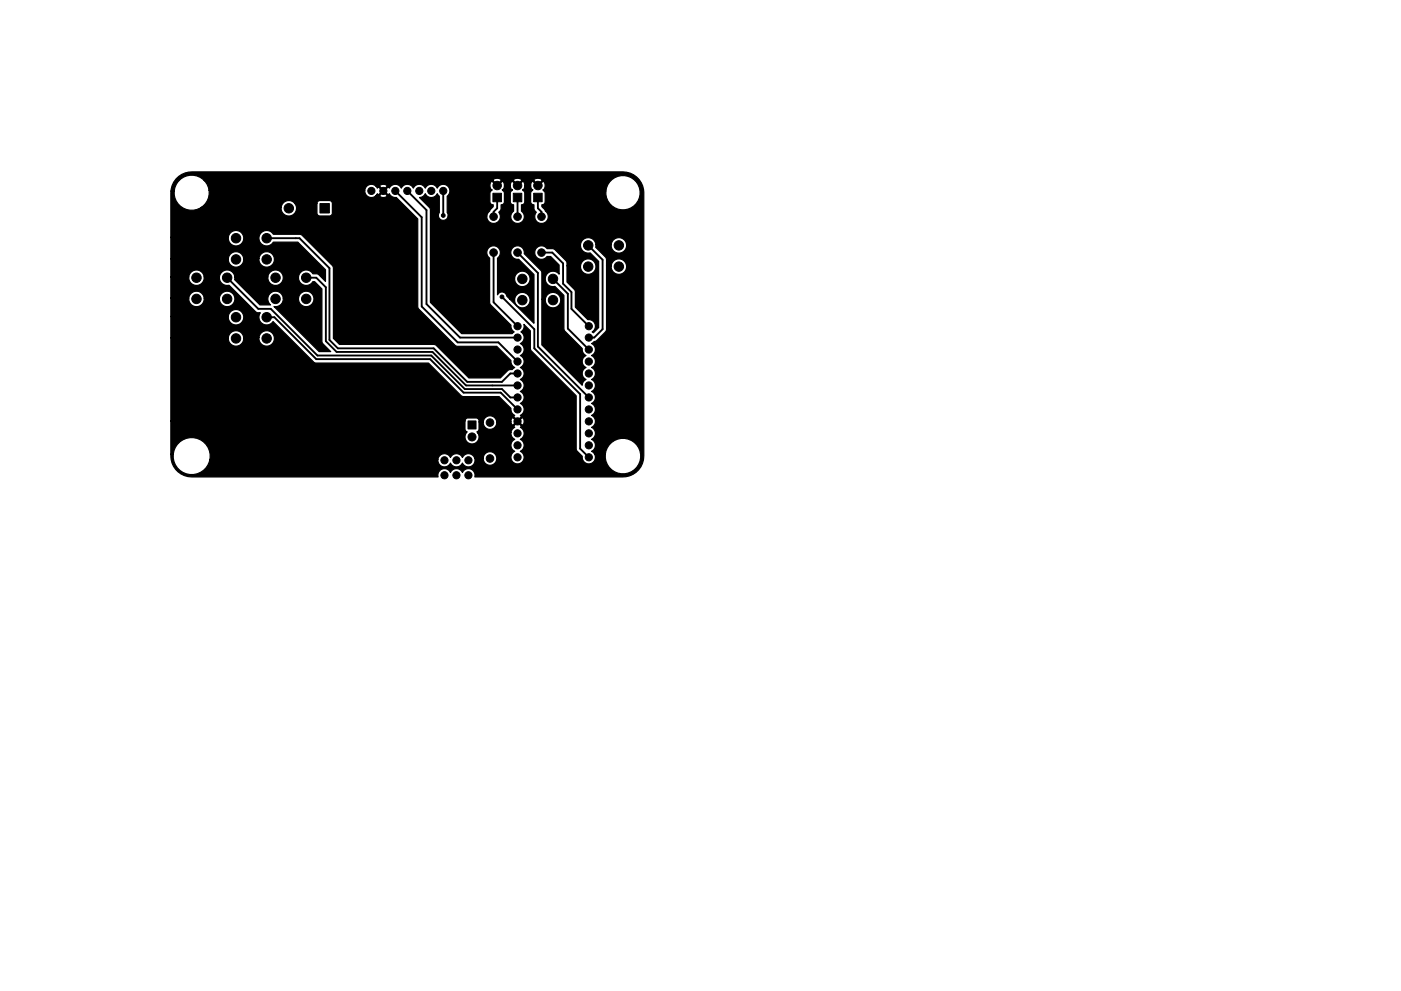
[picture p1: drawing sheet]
<svg xmlns="http://www.w3.org/2000/svg" width="297mm" height="210mm" viewBox="0 0 297 210" stroke-linecap="round" stroke-linejoin="round" font-family="sans-serif">
<g fill="#000" stroke="#000" stroke-width=".21">
<path d="M67.8 43.2h2v2h-2zM104.5 41h1.8v1.8h-1.8zM108.8 41h1.8v1.8h-1.8zM113.1 41h1.8v1.8h-1.8zM99.2 89.3h1.7v1.7h-1.7z"/>
<circle cx="105.4" cy="39.4" r=".9"/>
<circle cx="109.7" cy="39.4" r=".9"/>
<circle cx="114" cy="39.4" r=".9"/>
<circle cx="41.7" cy="58.9" r="1"/>
<circle cx="48.2" cy="58.9" r="1"/>
<circle cx="50" cy="50.5" r="1"/>
<circle cx="50" cy="55" r="1"/>
<circle cx="56.5" cy="50.5" r="1"/>
<circle cx="56.5" cy="55" r="1"/>
<circle cx="58.4" cy="58.9" r="1"/>
<circle cx="61.2" cy="44.2" r="1"/>
<circle cx="64.9" cy="58.9" r="1"/>
<circle cx="78.7" cy="40.5" r=".76"/>
<circle cx="81.3" cy="40.5" r=".76"/>
<circle cx="83.8" cy="40.5" r=".76"/>
<circle cx="86.4" cy="40.5" r=".76"/>
<circle cx="88.9" cy="40.5" r=".76"/>
<circle cx="91.4" cy="40.5" r=".76"/>
<circle cx="94" cy="40.5" r=".76"/>
<circle cx="94" cy="45.7" r=".2"/>
<circle cx="94" cy="45.7" r=".4"/>
<circle cx="104.6" cy="46" r=".8"/>
<circle cx="104.6" cy="53.6" r=".8"/>
<circle cx="109.7" cy="46" r=".8"/>
<circle cx="109.7" cy="53.6" r=".8"/>
<circle cx="110.7" cy="59.2" r="1"/>
<circle cx="114.8" cy="46" r=".8"/>
<circle cx="114.8" cy="53.6" r=".8"/>
<circle cx="117.2" cy="59.2" r="1"/>
<circle cx="124.7" cy="52.1" r="1"/>
<circle cx="124.7" cy="56.6" r="1"/>
<circle cx="131.2" cy="52.1" r="1"/>
<circle cx="131.2" cy="56.6" r="1"/>
<circle cx="41.7" cy="63.4" r="1"/>
<circle cx="48.2" cy="63.4" r="1"/>
<circle cx="50" cy="67.3" r="1"/>
<circle cx="50" cy="71.8" r="1"/>
<circle cx="56.5" cy="67.3" r="1"/>
<circle cx="56.5" cy="71.8" r="1"/>
<circle cx="58.4" cy="63.4" r="1"/>
<circle cx="64.9" cy="63.4" r="1"/>
<circle cx="106.4" cy="63" r=".4"/>
<circle cx="109.7" cy="74.2" r=".76"/>
<circle cx="109.7" cy="71.6" r=".76"/>
<circle cx="109.7" cy="79.2" r=".76"/>
<circle cx="109.7" cy="69.2" r=".76"/>
<circle cx="109.7" cy="76.7" r=".76"/>
<circle cx="110.7" cy="63.7" r="1"/>
<circle cx="117.2" cy="63.7" r="1"/>
<circle cx="124.8" cy="79.2" r=".76"/>
<circle cx="124.8" cy="69.2" r=".76"/>
<circle cx="124.8" cy="71.6" r=".76"/>
<circle cx="124.8" cy="76.7" r=".76"/>
<circle cx="124.8" cy="74.2" r=".76"/>
<circle cx="94.2" cy="97.7" r=".76"/>
<circle cx="96.8" cy="97.7" r=".76"/>
<circle cx="99.3" cy="97.7" r=".76"/>
<circle cx="100.1" cy="92.7" r=".85"/>
<circle cx="103.9" cy="97.3" r=".8"/>
<circle cx="103.9" cy="89.7" r=".8"/>
<circle cx="109.7" cy="86.9" r=".76"/>
<circle cx="109.7" cy="84.3" r=".76"/>
<circle cx="109.7" cy="97" r=".76"/>
<circle cx="109.7" cy="89.4" r=".76"/>
<circle cx="109.7" cy="81.8" r=".76"/>
<circle cx="109.7" cy="91.9" r=".76"/>
<circle cx="109.7" cy="94.5" r=".76"/>
<circle cx="124.8" cy="89.4" r=".76"/>
<circle cx="124.8" cy="84.3" r=".76"/>
<circle cx="124.8" cy="86.9" r=".76"/>
<circle cx="124.8" cy="97" r=".76"/>
<circle cx="124.8" cy="81.8" r=".76"/>
<circle cx="124.8" cy="94.5" r=".76"/>
<circle cx="124.8" cy="91.9" r=".76"/>
<circle cx="94.2" cy="100.8" r=".76"/>
<circle cx="96.8" cy="100.8" r=".76"/>
<circle cx="99.3" cy="100.8" r=".76"/>
</g>
<g fill="none" stroke="#000" stroke-width=".4">
<path d="M48.2 58.9l6.6 6.6h2.6l9.9 9.9h24.1l7.2 7.1h7.8l1.8 1.8h1.5M56.5 50.5h7l6.3 6.4v15.2l1.8 1.8h20.3l7.2 7.1h7.3l1.8-1.8h1.5M64.9 58.9h2.2l2 2.1v11.4l2.3 2.3h20.3l7.1 7.1h10.9M83.8 40.5l5.6 5.6v18.9l7.6 7.6h8.7l4 4.1M86.4 40.5l4 4.1v19.9l7.1 7.1h12.2M94 40.5v5.2M104.6 53.6v10.5l5.1 5.1M105.4 41.9v2.3l-.8 .8v1M109.7 53.6l4.3 4.3v15.6l10.8 10.8M109.7 41.9v4.1M114 41.9v2.3l.8 .8v1M114.8 53.6h2.3l2.3 2.3v4.3l1.8 1.8v3.5l3.6 3.7"/>
<path d="M117.2 59.2l3.2 3.1v7.4l4.4 4.5M124.7 52.1l3.1 3v14.7l-1.8 1.8h-1.2M56.5 67.3h1.7l8.9 8.9h24.1l7.1 7.1h7.9l3.5 3.6M106.4 63l6.9 6.8v4.1l9.7 9.7v11.6l1.8 1.8"/>
</g>
<path d="M37.3 38a4.4 4.4 0 0 1 3.4-1.5h92.2a4.4 4.4 0 0 1 3.6 4.4l-.1 56.7a4.4 4.4 0 0 1-4.3 3.6h-31.4v-.2a1.4 1.4 0 0 0-1-1.5 1.4 1.4 0 0 0-1.7 .7 1.39 1.39 0 0 0-1.2-.8 1.39 1.39 0 0 0-1.3 .8 1.4 1.4 0 0 0-1.7-.7 1.4 1.4 0 0 0-.9 1.7l-53-.1a4.5 4.5 0 0 1-3.7-4.7h.5v.8a3.9 3.9 0 0 0 3.7 3.5 3.9 3.9 0 0 0 4.1-3.2h48.3v.3a1.4 1.4 0 0 0 1.2 1.2 1.4 1.4 0 0 0 1.5-.8 1.39 1.39 0 0 0 1.3 .9 1.39 1.39 0 0 0 1.2-.9 1.4 1.4 0 0 0 1.9 .7 1.4 1.4 0 0 0 .7-1.8h1.9v.3a1.44 1.44 0 0 0 2.1 1.1 1.44 1.44 0 0 0 0-2.4 1.44 1.44 0 0 0-2.1 1h-1.9v-.1a1.4 1.4 0 0 0-1.3-.7 1.4 1.4 0 0 0-1.3 .8 1.39 1.39 0 0 0-1.2-.8 1.39 1.39 0 0 0-1.3 .8 1.4 1.4 0 0 0-1.5-.8 1.4 1.4 0 0 0-1.2 1.2h-48.3l.1-.3a3.9 3.9 0 0 0-3.6-4.3 3.9 3.9 0 0 0-4.3 3.5h-.5v-7.1h62.4v1.8l.5 .5-.2 .2a1.49 1.49 0 0 0 .1 2 1.49 1.49 0 0 0 2.1 0 1.49 1.49 0 0 0 .2-2h7l.2 .8 .6 .6a1.39 1.39 0 0 0-.8 1.3 1.39 1.39 0 0 0 .8 1.3 1.4 1.4 0 0 0-.5 2.1 1.4 1.4 0 0 0 2.2 0 1.4 1.4 0 0 0-.5-2.1 1.39 1.39 0 0 0 .8-1.3 1.39 1.39 0 0 0-.8-1.3 1.39 1.39 0 0 0 .8-1.3 1.39 1.39 0 0 0-.8-1.2l.2-.3-.8-.8-.8 .8 .2 .3-.5 .4-.3 .7h-7l-.2-.2 .5-.5v-1.6h.9v.3a1.44 1.44 0 0 0 1.5 1.3 1.44 1.44 0 0 0 1.3-1.6h3l.2 .6 .3 .1 .7-.8h.4l.8 .8a.92 .92 0 0 0 0-1.6l-.8 .8h-.4l-.7-.8-.3 .1-.2 .8h-3a1.44 1.44 0 0 0-1.4-1.3 1.44 1.44 0 0 0-1.4 1.3h-.9v-.2a.64 .64 0 0 0-.7-.6h-1.8l-.3 .2-.2 .4h-62.4v-17.7h12.2a1.64 1.64 0 0 0 1.6 1.8 1.64 1.64 0 0 0 1.7-1.8h3.2v.4a1.64 1.64 0 0 0 2.5 1.2 1.64 1.64 0 0 0 0-2.8 1.64 1.64 0 0 0-2.5 1.2h-3.2l-.1-.3a1.64 1.64 0 0 0-1.7-1.1 1.64 1.64 0 0 0-1.5 1.4h-12.2v-4.5h12.2v.4a1.64 1.64 0 0 0 2.5 1.2 1.64 1.64 0 0 0 0-2.8 1.64 1.64 0 0 0-2.5 1.2h-12.2v-3.8h3.8v.3a1.64 1.64 0 0 0 1.8 1.5 1.64 1.64 0 0 0 1.5-1.8h3.2v.3a1.64 1.64 0 0 0 2.5 1.2 1.64 1.64 0 0 0 0-2.8 1.64 1.64 0 0 0-2.5 1.3h-3.2l-.1-.4a1.64 1.64 0 0 0-1.7-1.1 1.64 1.64 0 0 0-1.5 1.5h-3.8v-4.5h3.8v.3a1.64 1.64 0 0 0 1.8 1.5 1.64 1.64 0 0 0 1.5-1.8h3.2v.3a1.64 1.64 0 0 0 2.1 1.4l5.6 5.6 .4 .2 .6 .1-.1 .1a1.64 1.64 0 0 0 .6 2.2 1.64 1.64 0 0 0 2.2-.5l8.8 8.8h24.1l7 7 .5 .1h7.5l2.5 2.6 .2 .8 .6 .6-.2 .3 .8 .8 .8-.8-.2-.3a1.39 1.39 0 0 0 .8-1.2 1.39 1.39 0 0 0-.8-1.3 1.39 1.39 0 0 0 .8-1.3 1.39 1.39 0 0 0-.8-1.2 1.39 1.39 0 0 0 .8-1.3 1.39 1.39 0 0 0-.8-1.3 1.39 1.39 0 0 0 .8-1.3 1.39 1.39 0 0 0-.8-1.2 1.39 1.39 0 0 0 .8-1.3 1.39 1.39 0 0 0-.8-1.3 1.39 1.39 0 0 0 .8-1.2 1.39 1.39 0 0 0-.8-1.3 1.39 1.39 0 0 0 .1-2.5l.7-.8v-.8l1.3 1.4v3.7l.2 .5 9.6 9.6v11.3l1.2 1.6a1.4 1.4 0 0 0 1.7 1.5 1.4 1.4 0 0 0 1-2h2.2v.7a3.8 3.8 0 0 0 5.8 2.9 3.8 3.8 0 0 0 0-6.4 3.8 3.8 0 0 0-5.8 2.8h-2.2l-.7-.6a1.39 1.39 0 0 0 .8-1.3 1.39 1.39 0 0 0-.8-1.3 1.39 1.39 0 0 0 .8-1.3 1.39 1.39 0 0 0-.8-1.2 1.39 1.39 0 0 0 .8-1.3 1.39 1.39 0 0 0-.8-1.3 1.39 1.39 0 0 0 .8-1.2 1.39 1.39 0 0 0-.8-1.3 1.39 1.39 0 0 0 .8-1.3 1.39 1.39 0 0 0-.8-1.2 1.39 1.39 0 0 0 .8-1.3 1.39 1.39 0 0 0-.8-1.3 1.39 1.39 0 0 0 .8-1.3 1.39 1.39 0 0 0-.8-1.2 1.39 1.39 0 0 0 .8-1.3 1.39 1.39 0 0 0-.8-1.3 1.39 1.39 0 0 0 .8-1.2 1.39 1.39 0 0 0-.8-1.3l1.2-.7 1.8-1.8 .2-.4v-13.6h1v.3a1.64 1.64 0 0 0 2.5 1.3 1.64 1.64 0 0 0 0-2.8 1.64 1.64 0 0 0-2.5 1.2h-1l-.1-1.8-2.2-2.1v-.6h3.3v.3a1.64 1.64 0 0 0 2.5 1.3 1.64 1.64 0 0 0 0-2.8 1.64 1.64 0 0 0-2.5 1.2h-3.3v-.3a1.64 1.64 0 0 0-2-1.1 1.64 1.64 0 0 0-1.2 2 1.64 1.64 0 0 0 2 1.2l1.8 1.8v14l-1.1 1.1-.3-.2 .2-.1a1.4 1.4 0 0 0 .4-1.7 1.4 1.4 0 0 0-1.5-.8l-2.6-2.6-.1-3.6-1.7-1.8v-3.4h2.9a1.64 1.64 0 0 0 2.2 1.7 1.64 1.64 0 0 0 .5-2.7 1.64 1.64 0 0 0-2.7 .7v.3h-2.9l-.1-1-2.4-2.4-.4-.2h-1.3a1.44 1.44 0 0 0-2.2-.3 1.44 1.44 0 0 0 0 2.2 1.44 1.44 0 0 0 2.2-.3h.7l1.8 1.8v1.9a1.64 1.64 0 0 0-2.8 .6 1.64 1.64 0 0 0 1.9 2.1l2 1.9v7.3l3.9 4a1.38 1.38 0 0 0 .8 1.4 1.39 1.39 0 0 0-.9 1.3 1.39 1.39 0 0 0 .9 1.3 1.39 1.39 0 0 0-.9 1.2 1.39 1.39 0 0 0 .9 1.3l-.7 .6-.2 .6-8.5-8.5v-9.7h.7a1.64 1.64 0 0 0 2.2 1.7 1.64 1.64 0 0 0 .6-2.7 1.64 1.64 0 0 0-2.7 .7l-.1 .3h-.7l-.1-5.9-3.7-3.8a1.44 1.44 0 0 0-1.3-1.7 1.44 1.44 0 0 0-1.5 1.6 1.44 1.44 0 0 0 1.7 1.3l3.2 3.3v10.3l-5.1-5.1h1a1.64 1.64 0 0 0 2.2 1.7 1.64 1.64 0 0 0 .6-2.7 1.64 1.64 0 0 0-2.7 .7l-.1 .3h-1l-.7-.8a1.04 1.04 0 0 0-.9-.8 1.04 1.04 0 0 0-1 .7v-3.6h3.6a1.64 1.64 0 0 0 2.2 1.7 1.64 1.64 0 0 0 .6-2.7 1.64 1.64 0 0 0-2.7 .7l-.1 .3h-3.6l.1-4.3a1.44 1.44 0 0 0 .1-2.1 1.44 1.44 0 0 0-2.1 0 1.44 1.44 0 0 0 .2 2.2l.1 9.7 4.4 4.5 .2 .9 .5 .5-.4 .4h-10.7l-6.6-6.6-.1-19.8-.2-.4-2.1-2.1 .7-.2 .6-.5a1.4 1.4 0 0 0 1.3 .7 1.4 1.4 0 0 0 1.2-.8l.4 .5v3.6a1.04 1.04 0 0 0 .6 1.5 1.04 1.04 0 0 0 1.3-.9h8.2v.3a1.44 1.44 0 0 0 2 1.2 1.44 1.44 0 0 0 .5-2.3l.5-.5 .1-1.1a.64 .64 0 0 0 .6-.6v-1.9l-.4-.7h.2l.2-.8h1.3l.2 .8h.3l-.5 .7v2a.64 .64 0 0 0 .7 .5l-.1 1.5a1.44 1.44 0 0 0-.1 2.1 1.44 1.44 0 0 0 2.1-.1 1.44 1.44 0 0 0-.2-2.1v-1.4a.64 .64 0 0 0 .7-.6v-1.9l-.5-.7h.2l.3-.8h1.2l.2 .8h.3l-.5 .7v2a.64 .64 0 0 0 .7 .5v1l.5 .7a1.45 1.45 0 0 0 .3 2 1.45 1.45 0 0 0 2-.3 1.45 1.45 0 0 0-.4-2.1l-.7-.9v-.4a.64 .64 0 0 0 .7-.6v-1.8l-.2-.5h13.1v.7a3.6 3.6 0 0 0 5.5 2.8 3.6 3.6 0 0 0 0-6.2 3.6 3.6 0 0 0-5.5 2.7h-13.1l-.3-.3a1.06 1.06 0 0 0 0-1.7l-1 1.1-1.1-1.1a.86 .86 0 0 0-.5 .9h-1.2v-.1a.72 .72 0 0 0-.5-.8l-1.1 1.1-1-1.1a.86 .86 0 0 0-.5 .9h-1.3l.1-.1a.72 .72 0 0 0-.5-.8l-1.1 1.1-1.1-1.1a1.06 1.06 0 0 0 0 1.7l-.4 .7v1.9a.64 .64 0 0 0 .7 .6v.4l-1.1 1.3-.3 .7h-8.2l-.2-.7v-3.5a1.4 1.4 0 0 0 .1-2.2 1.4 1.4 0 0 0-2.2 .5 1.39 1.39 0 0 0-1.3-.8 1.39 1.39 0 0 0-1.2 .8 1.39 1.39 0 0 0-1.3-.8 1.39 1.39 0 0 0-1.3 .8 1.39 1.39 0 0 0-1.2-.8 1.39 1.39 0 0 0-1.3 .8 1.39 1.39 0 0 0-1.3-.8 1.39 1.39 0 0 0-1.2 .8l-.4-.2-.7 .8 .7 .8 .3-.2 .7 .6 .8 .2 4.6 4.5v18.6l.1 .5 8 7.9 8.6 .1 3 3 .2 .9 .6 .6-.5 .4-.9 .1-1.6 1.7h-6.7l-6.9-6.9-.4-.2h-20.1l-1.3-1.3v-14.9l-.2-.5-6.7-6.6-5.9-.1a1.64 1.64 0 0 0-2.4-.4 1.64 1.64 0 0 0 0 2.5 1.64 1.64 0 0 0 2.4-.4h5.3l5.8 5.8v2.5l-1.5-1.5-1.2-.1a1.64 1.64 0 0 0-2.4-.4 1.64 1.64 0 0 0 0 2.5 1.64 1.64 0 0 0 2.4-.4h.4l1.6 1.5v11.2l.2 .5 1.6 1.6h-2.4l-9.6-9.6a1.63 1.63 0 0 0 2-1.7h3.2v.3a1.64 1.64 0 0 0 2.5 1.2 1.64 1.64 0 0 0 0-2.8 1.64 1.64 0 0 0-2.5 1.3h-3.2l-.1-.4a1.64 1.64 0 0 0-2.5-.8 1.64 1.64 0 0 0-.1 2.6h-2.3l-5.4-5.4 .1-.5h7a1.64 1.64 0 0 0 2.2 1.7 1.64 1.64 0 0 0 .5-2.8 1.64 1.64 0 0 0-2.7 .7v.4h-7a1.64 1.64 0 0 0-1.6-1.5 1.64 1.64 0 0 0-1.7 1.5h-3.2l-.1-.4a1.64 1.64 0 0 0-1.7-1.1 1.64 1.64 0 0 0-1.5 1.5h-3.8v-3.9h12.2v.3a1.64 1.64 0 0 0 1.8 1.5 1.64 1.64 0 0 0 1.5-1.8h3.2v.3a1.64 1.64 0 0 0 2.5 1.2 1.64 1.64 0 0 0 0-2.8 1.64 1.64 0 0 0-2.5 1.3h-3.2l-.1-.3a1.64 1.64 0 0 0-1.7-1.2 1.64 1.64 0 0 0-1.5 1.5h-12.2v-4.5h12.2v.3a1.64 1.64 0 0 0 2.5 1.2 1.64 1.64 0 0 0 0-2.8 1.64 1.64 0 0 0-2.5 1.3h-12.2v-9.5l.1-.4h.6a3.7 3.7 0 0 0 1.8 3.6 3.7 3.7 0 0 0 3.9-.1h17v.4a1.64 1.64 0 0 0 2.2 1.3 1.64 1.64 0 0 0 .7-2.5h4.7v2a.64 .64 0 0 0 .6 .6h2l.5-.2 .2-.4v-2a.64 .64 0 0 0-.7-.6h-2.1l-.4 .2-.1 .4h-4.7a1.64 1.64 0 0 0-1.7-.6 1.64 1.64 0 0 0-1.2 1.4h-17l.4-.2a3.7 3.7 0 0 0 1.3-3.4h33v.2a1.4 1.4 0 0 0 1 1.2 1.4 1.4 0 0 0 1.5-.3h.7l.1 .2 .5 .2 .9-.2 .1-.2-.8-.8-.8 .8h-.7l.2-.4 .3 .2 .8-.8-.8-.8-.3 .2-.2-.4h.7l.8 .8 .8-.8a.92 .92 0 0 0-1.6 0l-.9-.1a1.4 1.4 0 0 0-2.3 1h-33l-.4-1.3-.6-.8h61.2l.9 .9 .9-.9h2.5l.9 .9 .9-.9h2.6l.8 .9 .9-.9a1.06 1.06 0 0 0-1.7 0h-2.6l-.1-.3-.8-.2-.8 .2-.1 .3h-2.5a1.06 1.06 0 0 0-1.8 0h-61.2l-.3-.3a3.7 3.7 0 0 0-6.1 2.5h-.6v-.4l.2-.8z" fill="#000" stroke="#000" stroke-width=".25"/>
</svg>
